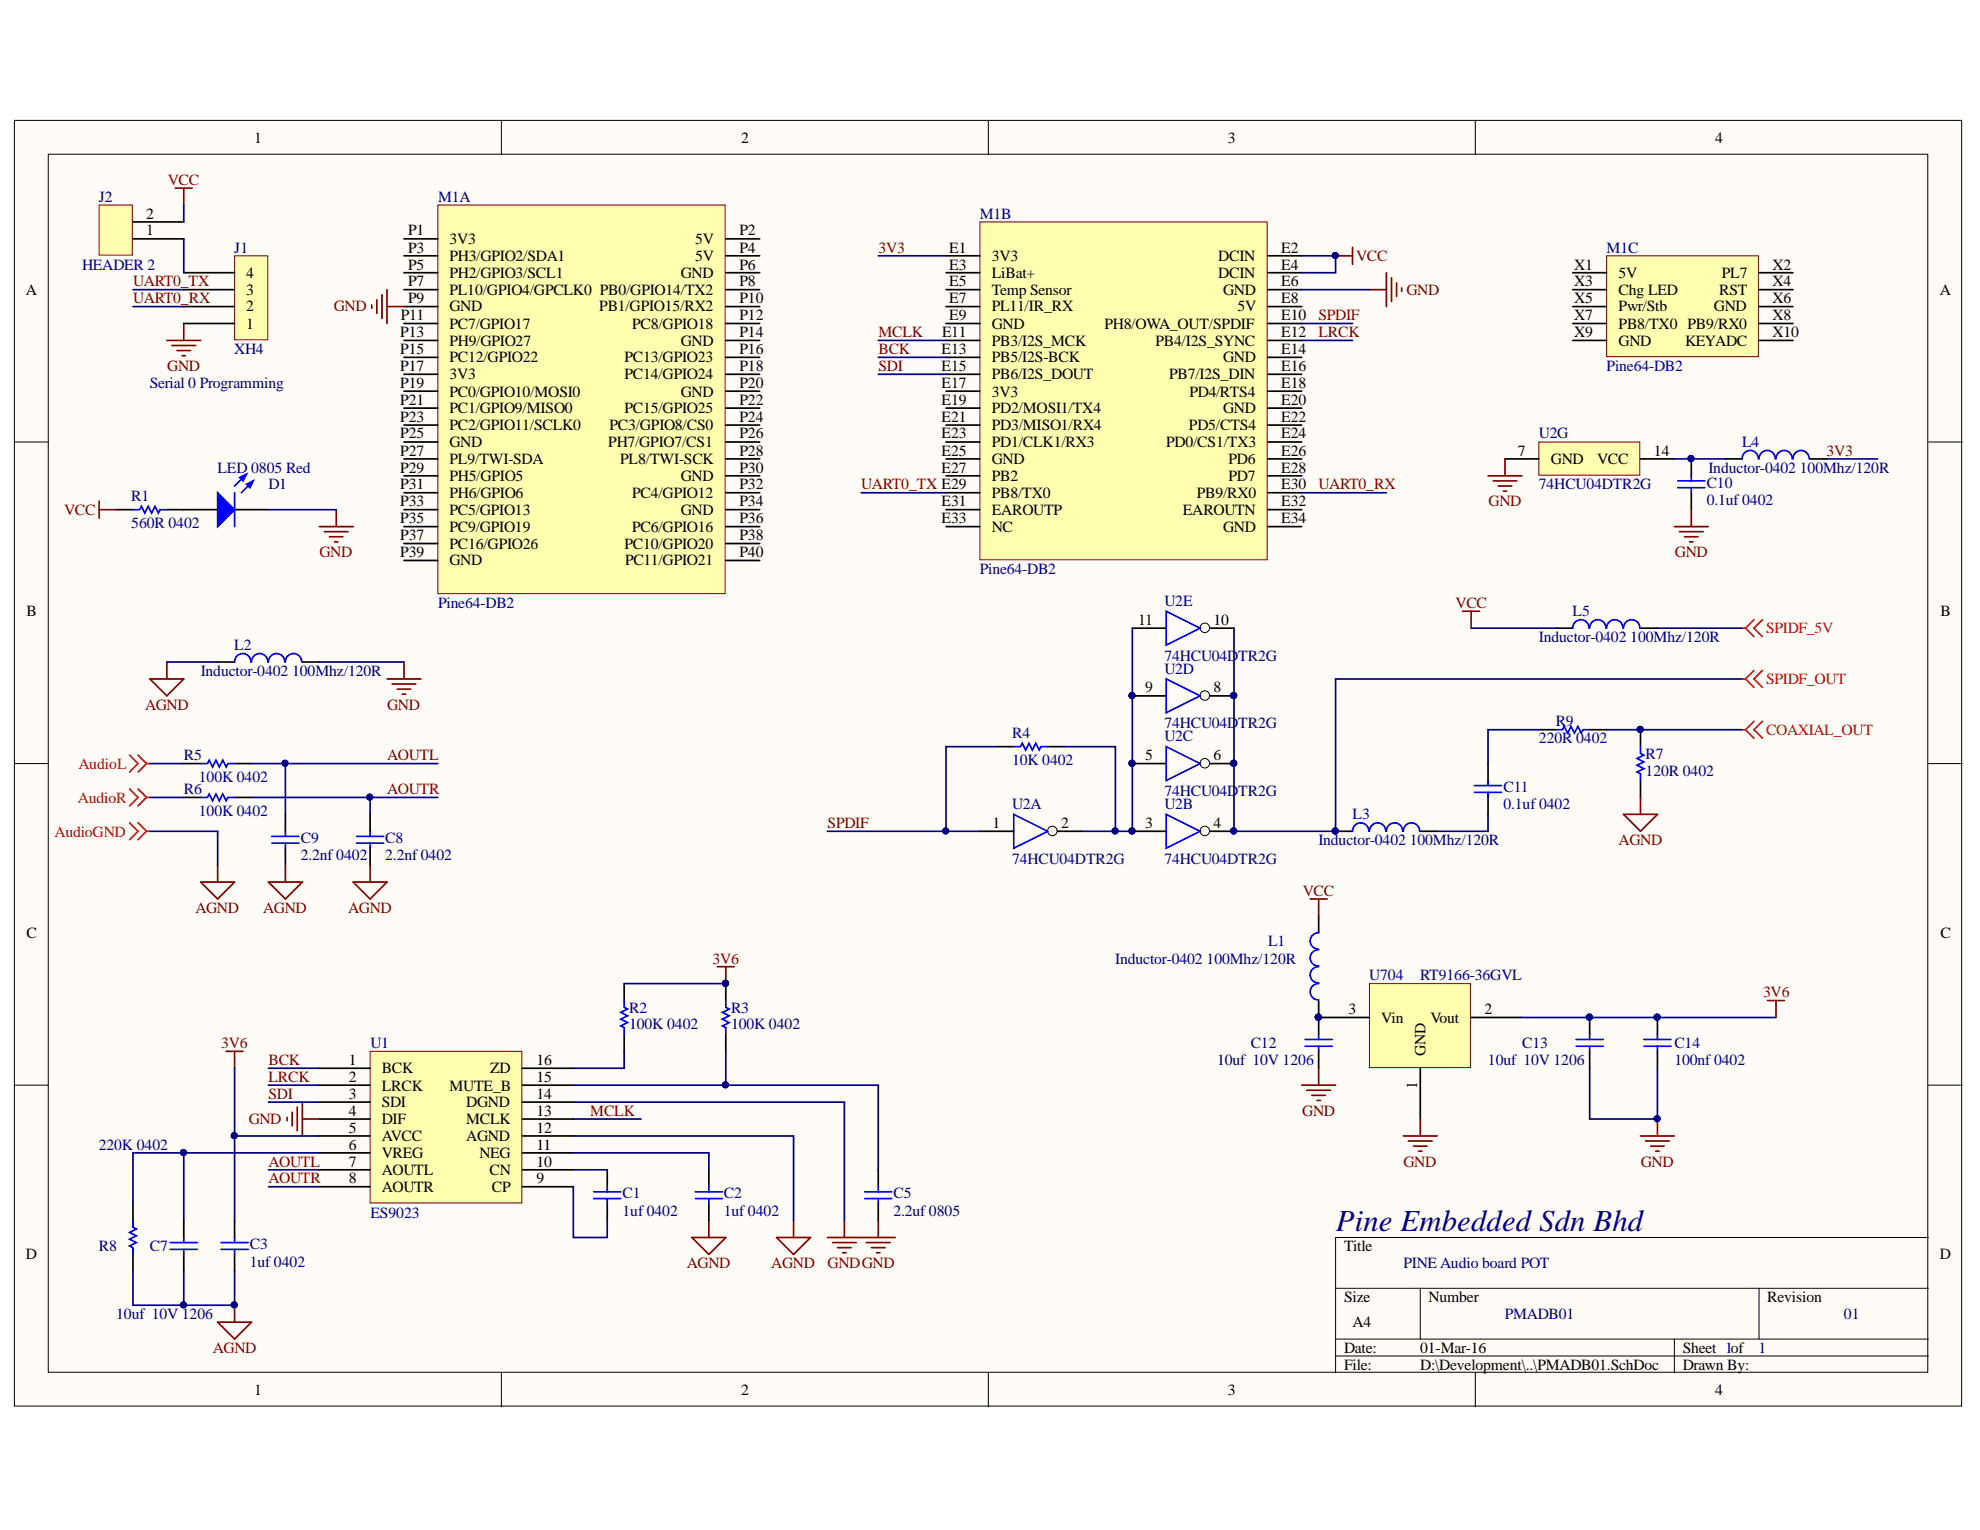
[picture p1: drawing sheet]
<svg xmlns="http://www.w3.org/2000/svg" width="279mm" height="216mm" viewBox="0 0 279 216" stroke-linecap="round" stroke-linejoin="round" font-family="sans-serif">
<defs><g id="words">
<text font-size="4.3" fill="#000080" x="188.5" y="173.7">Pine Embedded Sdn Bhd</text>
<g font-size="2.2">
<text x="35.9" y="20.1">1</text>
<text x="104.6" y="20.1">2</text>
<text x="173.3" y="20.1">3</text>
<text x="242" y="20.1">4</text>
<text x="20.6" y="33.2">1</text>
<text x="20.6" y="30.9">2</text>
<text x="57.6" y="33.2">P1</text>
<text x="57.6" y="35.7">P3</text>
<text x="63.4" y="34.4">3V3</text>
<text x="98.1" y="34.4">5V</text>
<text x="104.4" y="33.2">P2</text>
<text x="104.4" y="35.7">P4</text>
<text x="133.9" y="35.7">E1</text>
<text x="180.8" y="35.7">E2</text>
<text x="3.6" y="41.6">A</text>
<text x="34.8" y="41.6">3</text>
<text x="34.8" y="39.2">4</text>
<text x="57.6" y="38">P5</text>
<text x="57.6" y="40.4">P7</text>
<text x="63.4" y="36.9">PH3/GPIO2/SDA1</text>
<text x="63.4" y="39.2">PH2/GPIO3/SCL1</text>
<text x="63.4" y="41.6">PL10/GPIO4/GPCLK0 PB0/GPIO14/TX2</text>
<text x="96.1" y="39.2">GND</text>
<text x="98.1" y="36.9">5V</text>
<text x="104.4" y="38">P6</text>
<text x="104.4" y="40.4">P8</text>
<text x="133.9" y="38">E3</text>
<text x="133.9" y="40.4">E5</text>
<text x="140" y="36.9">3V3</text>
<text x="140" y="39.2">LiBat+</text>
<text x="140" y="41.6">Temp Sensor</text>
<text x="171.9" y="36.9">DCIN</text>
<text x="171.9" y="39.2">DCIN</text>
<text x="172.6" y="41.6">GND</text>
<text x="180.8" y="38">E4</text>
<text x="180.8" y="40.4">E6</text>
<text x="222.1" y="38">X1</text>
<text x="222.1" y="40.4">X3</text>
<text x="228.4" y="39.2">5V</text>
<text x="228.4" y="41.6">Chg LED</text>
<text x="242.6" y="41.6">RST</text>
<text x="242.9" y="39.2">PL7</text>
<text x="250.1" y="38">X2</text>
<text x="250.1" y="40.4">X4</text>
<text x="273.7" y="41.6">A</text>
<text x="34.8" y="46.4">1</text>
<text x="34.8" y="44">2</text>
<text x="56.5" y="47.6">P13</text>
<text x="56.6" y="45.2">P11</text>
<text x="57.6" y="42.8">P9</text>
<text x="63.4" y="44">GND</text>
<text x="63.4" y="46.4">PC7/GPIO17</text>
<text x="84.6" y="44">PB1/GPIO15/RX2</text>
<text x="89.2" y="46.4">PC8/GPIO18</text>
<text x="104.4" y="42.8">P10</text>
<text x="104.4" y="45.2">P12</text>
<text x="104.4" y="47.6">P14</text>
<text x="132.9" y="47.6">E11</text>
<text x="133.9" y="42.8">E7</text>
<text x="133.9" y="45.2">E9</text>
<text x="140" y="44">PL11/IR_RX</text>
<text x="140" y="46.4">GND</text>
<text x="155.8" y="46.4">PH8/OWA_OUT/SPDIF</text>
<text x="174.6" y="44">5V</text>
<text x="180.8" y="42.8">E8</text>
<text x="180.8" y="45.2">E10</text>
<text x="180.8" y="47.6">E12</text>
<text x="222.1" y="42.8">X5</text>
<text x="222.1" y="45.2">X7</text>
<text x="222.1" y="47.6">X9</text>
<text x="228.4" y="44">Pwr/Stb</text>
<text x="228.4" y="46.4">PB8/TX0 PB9/RX0</text>
<text x="241.9" y="44">GND</text>
<text x="250.1" y="42.8">X6</text>
<text x="250.1" y="45.2">X8</text>
<text x="250.1" y="47.6">X10</text>
<text x="56.5" y="50">P15</text>
<text x="56.5" y="52.3">P17</text>
<text x="63.4" y="48.8">PH9/GPIO27</text>
<text x="63.4" y="51.1">PC12/GPIO22</text>
<text x="63.4" y="53.5">3V3</text>
<text x="88.1" y="51.1">PC13/GPIO23</text>
<text x="88.1" y="53.5">PC14/GPIO24</text>
<text x="96.1" y="48.8">GND</text>
<text x="104.4" y="50">P16</text>
<text x="104.4" y="52.3">P18</text>
<text x="132.8" y="50">E13</text>
<text x="132.8" y="52.3">E15</text>
<text x="140" y="48.8">PB3/I2S_MCK</text>
<text x="140" y="51.1">PB5/I2S-BCK</text>
<text x="140" y="53.5">PB6/I2S_DOUT</text>
<text x="163" y="48.8">PB4/I2S_SYNC</text>
<text x="165" y="53.5">PB7/I2S_DIN</text>
<text x="172.6" y="51.1">GND</text>
<text x="180.8" y="50">E14</text>
<text x="180.8" y="52.3">E16</text>
<text x="228.4" y="48.8">GND</text>
<text x="237.8" y="48.8">KEYADC</text>
<text x="56.5" y="54.8">P19</text>
<text x="56.5" y="57.1">P21</text>
<text x="56.5" y="59.5">P23</text>
<text x="63.4" y="56">PC0/GPIO10/MOSI0</text>
<text x="63.4" y="58.3">PC1/GPIO9/MISO0</text>
<text x="88.1" y="58.3">PC15/GPIO25</text>
<text x="96.1" y="56">GND</text>
<text x="104.4" y="54.8">P20</text>
<text x="104.4" y="57.1">P22</text>
<text x="104.4" y="59.5">P24</text>
<text x="132.8" y="54.8">E17</text>
<text x="132.8" y="57.1">E19</text>
<text x="132.8" y="59.5">E21</text>
<text x="140" y="56">3V3</text>
<text x="140" y="58.3">PD2/MOSI1/TX4</text>
<text x="167.9" y="56">PD4/RTS4</text>
<text x="172.6" y="58.3">GND</text>
<text x="180.8" y="54.8">E18</text>
<text x="180.8" y="57.1">E20</text>
<text x="180.8" y="59.5">E22</text>
<text x="56.5" y="61.9">P25</text>
<text x="56.5" y="64.3">P27</text>
<text x="63.4" y="60.7">PC2/GPIO11/SCLK0</text>
<text x="63.4" y="63.1">GND</text>
<text x="63.4" y="65.5">PL9/TWI-SDA</text>
<text x="85.8" y="63.1">PH7/GPIO7/CS1</text>
<text x="86" y="60.7">PC3/GPIO8/CS0</text>
<text x="87.5" y="65.5">PL8/TWI-SCK</text>
<text x="104.4" y="61.9">P26</text>
<text x="104.4" y="64.3">P28</text>
<text x="132.8" y="61.9">E23</text>
<text x="132.8" y="64.3">E25</text>
<text x="140" y="60.7">PD3/MISO1/RX4</text>
<text x="140" y="63.1">PD1/CLK1/RX3</text>
<text x="140" y="65.5">GND</text>
<text x="164.6" y="63.1">PD0/CS1/TX3</text>
<text x="167.8" y="60.7">PD5/CTS4</text>
<text x="173.4" y="65.5">PD6</text>
<text x="180.8" y="61.9">E24</text>
<text x="180.8" y="64.3">E26</text>
<text x="214.2" y="64.3">7</text>
<text x="218.8" y="65.5">GND</text>
<text x="225.4" y="65.5">VCC</text>
<text x="233.4" y="64.3">14</text>
<text x="56.5" y="66.7">P29</text>
<text x="56.5" y="69">P31</text>
<text x="56.5" y="71.4">P33</text>
<text x="63.4" y="67.9">PH5/GPIO5</text>
<text x="63.4" y="70.2">PH6/GPIO6</text>
<text x="89.2" y="70.2">PC4/GPIO12</text>
<text x="96.1" y="67.9">GND</text>
<text x="104.4" y="66.7">P30</text>
<text x="104.4" y="69">P32</text>
<text x="104.4" y="71.4">P34</text>
<text x="132.8" y="66.7">E27</text>
<text x="132.8" y="71.4">E31</text>
<text x="140" y="67.9">PB2</text>
<text x="140" y="70.2">PB8/TX0</text>
<text x="168.9" y="70.2">PB9/RX0</text>
<text x="173.4" y="67.9">PD7</text>
<text x="180.8" y="66.7">E28</text>
<text x="180.8" y="69">E30</text>
<text x="180.8" y="71.4">E32</text>
<text x="56.5" y="73.9">P35</text>
<text x="56.5" y="76.2">P37</text>
<text x="63.4" y="72.7">PC5/GPIO13</text>
<text x="63.4" y="75">PC9/GPIO19</text>
<text x="63.4" y="77.4">PC16/GPIO26</text>
<text x="88.1" y="77.4">PC10/GPIO20</text>
<text x="89.2" y="75">PC6/GPIO16</text>
<text x="96.1" y="72.7">GND</text>
<text x="104.4" y="73.9">P36</text>
<text x="104.4" y="76.2">P38</text>
<text x="132.8" y="73.9">E33</text>
<text x="140" y="72.7">EAROUTP</text>
<text x="140" y="75">NC</text>
<text x="166.9" y="72.7">EAROUTN</text>
<text x="172.6" y="75">GND</text>
<text x="180.8" y="73.9">E34</text>
<text x="56.5" y="78.6">P39</text>
<text x="63.4" y="79.8">GND</text>
<text x="88.2" y="79.8">PC11/GPIO21</text>
<text x="104.4" y="78.6">P40</text>
<text x="3.7" y="87">B</text>
<text x="160.6" y="88.1">11</text>
<text x="171.2" y="88.1">10</text>
<text x="273.8" y="87">B</text>
<text x="161.6" y="97.7">9</text>
<text x="171.2" y="97.7">8</text>
<text x="161.6" y="107.2">5</text>
<text x="171.2" y="107.2">6</text>
<text x="140" y="116.8">1</text>
<text x="149.8" y="116.8">2</text>
<text x="161.6" y="116.8">3</text>
<text x="171.2" y="116.8">4</text>
<text x="3.7" y="132.3">C</text>
<text x="273.8" y="132.3">C</text>
<text x="190.3" y="143.1">3</text>
<text x="209.5" y="143.1">2</text>
<text x="194.9" y="144.3">Vin</text>
<text x="201.2" y="149.1" transform="rotate(-90 201.2 149.1)">GND</text>
<text x="201.9" y="144.3">Vout</text>
<text x="49.2" y="150.3">1</text>
<text x="49.2" y="152.6">2</text>
<text x="49.2" y="155.1">3</text>
<text x="53.9" y="151.4">BCK</text>
<text x="53.9" y="153.9">LRCK</text>
<text x="63.4" y="153.9">MUTE_B</text>
<text x="69.2" y="151.4">ZD</text>
<text x="75.7" y="155.1">14</text>
<text x="75.7" y="152.6">15</text>
<text x="75.7" y="150.3">16</text>
<text x="200" y="153.7" transform="rotate(-90 200 153.7)">1</text>
<text x="49.2" y="157.4">4</text>
<text x="49.2" y="159.8">5</text>
<text x="53.9" y="156.3">SDI</text>
<text x="53.9" y="158.6">DIF</text>
<text x="53.9" y="161">AVCC</text>
<text x="65.8" y="161">AGND</text>
<text x="65.8" y="158.6">MCLK</text>
<text x="65.8" y="156.3">DGND</text>
<text x="75.7" y="159.8">12</text>
<text x="75.7" y="157.4">13</text>
<text x="49.2" y="162.3">6</text>
<text x="49.2" y="164.6">7</text>
<text x="49.2" y="167">8</text>
<text x="53.9" y="163.4">VREG</text>
<text x="53.9" y="165.8">AOUTL</text>
<text x="67.7" y="163.4">NEG</text>
<text x="69.1" y="165.8">CN</text>
<text x="75.7" y="167">9</text>
<text x="75.7" y="164.6">10</text>
<text x="75.7" y="162.3">11</text>
<text x="53.9" y="168.2">AOUTR</text>
<text x="69.4" y="168.2">CP</text>
<text x="3.6" y="177.7">D</text>
<text x="189.7" y="176.5">Title</text>
<text x="273.7" y="177.7">D</text>
<text x="189.7" y="183.7">Size</text>
<text x="201.6" y="183.7">Number</text>
<text x="249.4" y="183.7">Revision</text>
<text x="189.7" y="190.9">Date:</text>
<text x="190.9" y="187.3">A4</text>
<text x="200.4" y="190.9">01-Mar-16</text>
<text x="237.5" y="190.9">Sheet 1of</text>
<text x="35.9" y="196.8">1</text>
<text x="104.6" y="196.8">2</text>
<text x="173.3" y="196.8">3</text>
<text x="189.7" y="193.3">File:</text>
<text x="200.4" y="193.3">D:\Development\..\PMADB01.SchDoc</text>
<text x="237.5" y="193.3">Drawn By:</text>
<text x="242" y="196.8">4</text>
</g>
<g font-size="2.2" fill="#000080">
<text x="14" y="28.5">J2</text>
<text x="61.8" y="28.5">M1A</text>
<text x="33.1" y="35.7">J1</text>
<text x="138.3" y="30.9">M1B</text>
<text x="226.7" y="35.7">M1C</text>
<text x="11.6" y="38">HEADER 2</text>
<text x="33.1" y="50">XH4</text>
<text x="226.7" y="52.3">Pine64-DB2</text>
<text x="21.1" y="54.8">Serial 0 Programming</text>
<text x="217.2" y="61.9">U2G</text>
<text x="245.8" y="63.1">L4</text>
<text x="18.5" y="70.7">R1</text>
<text x="30.7" y="66.7">LED 0805 Red</text>
<text x="37.9" y="69">D1</text>
<text x="217.2" y="69">74HCU04DTR2G</text>
<text x="240.8" y="68.8">C10</text>
<text x="240.8" y="71.2">0.1uf 0402</text>
<text x="241.1" y="66.7">Inductor-0402 100Mhz/120R</text>
<text x="18.5" y="74.5">560R 0402</text>
<text x="138.3" y="81">Pine64-DB2</text>
<text x="61.8" y="85.8">Pine64-DB2</text>
<text x="164.3" y="85.5">U2E</text>
<text x="221.9" y="87">L5</text>
<text x="28.3" y="95.3">Inductor-0402 100Mhz/120R</text>
<text x="33.1" y="91.8">L2</text>
<text x="164.3" y="95.1">U2D</text>
<text x="164.3" y="93.2">74HCU04D</text>
<text x="174.7" y="93.2">TR2G</text>
<text x="217.2" y="90.6">Inductor-0402 100Mhz/120R</text>
<text x="26" y="107.2">R5</text>
<text x="142.8" y="104.2">R4</text>
<text x="164.3" y="104.6">U2C</text>
<text x="164.3" y="102.8">74HCU04D</text>
<text x="174.7" y="102.8">TR2G</text>
<text x="217.2" y="104.9">220R 0402</text>
<text x="219.5" y="102.5">R9</text>
<text x="232.2" y="107.1">R7</text>
<text x="26" y="112.1">R6</text>
<text x="28.1" y="110.4">100K 0402</text>
<text x="142.8" y="108">10K 0402</text>
<text x="164.3" y="112.3">74HCU04D</text>
<text x="174.7" y="112.3">TR2G</text>
<text x="212.2" y="111.8">C11</text>
<text x="232.2" y="109.4">120R 0402</text>
<text x="28.1" y="115.2">100K 0402</text>
<text x="42.5" y="119">C9</text>
<text x="54.4" y="119">C8</text>
<text x="142.8" y="114.2">U2A</text>
<text x="164.3" y="114.2">U2B</text>
<text x="186" y="119.2">Inductor-0402 100Mhz/120R</text>
<text x="190.9" y="115.6">L3</text>
<text x="212.2" y="114.2">0.1uf 0402</text>
<text x="42.5" y="121.4">2.2nf 0402</text>
<text x="54.4" y="121.4">2.2nf 0402</text>
<text x="142.8" y="121.9">74HCU04DTR2G</text>
<text x="164.3" y="121.9">74HCU04DTR2G</text>
<text x="157.4" y="136">Inductor-0402 100Mhz/120R</text>
<text x="178.9" y="133.5">L1</text>
<text x="88.8" y="142.9">R2</text>
<text x="103.2" y="142.9">R3</text>
<text x="193.2" y="138.3">U704</text>
<text x="200.4" y="138.3">RT9166-36GVL</text>
<text x="52.3" y="147.9">U1</text>
<text x="88.8" y="145.3">100K 0402</text>
<text x="103.2" y="145.3">100K 0402</text>
<text x="176.5" y="147.9">C12</text>
<text x="214.8" y="147.9">C13</text>
<text x="236.3" y="147.9">C14</text>
<text x="171.7" y="150.3">10uf 10V 1206</text>
<text x="210" y="150.3">10uf 10V 1206</text>
<text x="236.3" y="150.3">100nf 0402</text>
<text x="14" y="162.3">220K 0402</text>
<text x="52.3" y="171.8">ES9023</text>
<text x="87.9" y="169.1">C1</text>
<text x="87.9" y="171.6">1uf 0402</text>
<text x="102.2" y="169.1">C2</text>
<text x="102.2" y="171.6">1uf 0402</text>
<text x="126.1" y="169.1">C5</text>
<text x="126.1" y="171.6">2.2uf 0805</text>
<text x="14" y="176.5">R8</text>
<text x="21.1" y="176.5">C7</text>
<text x="35.3" y="176.3">C3</text>
<text x="35.3" y="178.7">1uf 0402</text>
<text x="198" y="178.9">PINE Audio board POT</text>
<text x="16.4" y="186.1">10uf 10V 1206</text>
<text x="212.3" y="186.1">PMADB01</text>
<text x="248.1" y="190.9">1</text>
<text x="260.2" y="186.1">01</text>
</g>
<g font-size="2.2" fill="#800000">
<text x="23.7" y="26">VCC</text>
<text x="124" y="35.7">3V3</text>
<text x="18.8" y="40.4">UART0_TX</text>
<text x="191.4" y="36.9">VCC</text>
<text x="198.5" y="41.6">GND</text>
<text x="18.8" y="42.8">UART0_RX</text>
<text x="47.1" y="44">GND</text>
<text x="124" y="47.6">MCLK</text>
<text x="186" y="47.6">LRCK</text>
<text x="186" y="45.2">SPDIF</text>
<text x="23.6" y="52.3">GND</text>
<text x="124" y="50">BCK</text>
<text x="124" y="52.3">SDI</text>
<text x="257.7" y="64.3">3V3</text>
<text x="121.5" y="69">UART0_TX E29</text>
<text x="186" y="69">UART0_RX</text>
<text x="210.1" y="71.4">GND</text>
<text x="9" y="72.7">VCC</text>
<text x="45.1" y="78.6">GND</text>
<text x="236.4" y="78.6">GND</text>
<text x="205.4" y="85.8">VCC</text>
<text x="20.5" y="100.1">AGND</text>
<text x="54.6" y="100.1">GND</text>
<text x="54.6" y="107.2">AOUTL</text>
<text x="54.6" y="112.1">AOUTR</text>
<text x="116.8" y="116.8">SPDIF</text>
<text x="228.4" y="119.2">AGND</text>
<text x="27.6" y="128.8">AGND</text>
<text x="37.1" y="128.8">AGND</text>
<text x="49.1" y="128.8">AGND</text>
<text x="183.8" y="126.4">VCC</text>
<text x="100.5" y="136">3V6</text>
<text x="248.8" y="140.7">3V6</text>
<text x="31.2" y="147.9">3V6</text>
<text x="37.9" y="150.3">BCK</text>
<text x="37.9" y="152.6">LRCK</text>
<text x="37.9" y="155.1">SDI</text>
<text x="35.1" y="158.6">GND</text>
<text x="83.3" y="157.4">MCLK</text>
<text x="183.8" y="157.4">GND</text>
<text x="37.9" y="164.6">AOUTL</text>
<text x="37.9" y="167">AOUTR</text>
<text x="198" y="164.6">GND</text>
<text x="231.5" y="164.6">GND</text>
<text x="96.9" y="178.9">AGND</text>
<text x="108.8" y="178.9">AGND</text>
<text x="116.8" y="178.9">GNDGND</text>
<text x="30" y="190.9">AGND</text>
</g>
<g font-size="2.2" fill="#f00">
<text x="249.2" y="89.3">SPIDF_5V</text>
<text x="249.2" y="96.5">SPIDF_OUT</text>
<text x="249.2" y="103.7">COAXIAL_OUT</text>
<text x="11" y="113.2">AudioR</text>
<text x="11.1" y="108.5">AudioL</text>
<text x="7.7" y="118.1">AudioGND</text>
</g>
</g></defs>
<g fill="#fffcf8" stroke="#000" stroke-width=".14">
<path d="M2 17h274.8v181.4h-274.8z"/>
<path d="M6.8 21.8h265.2v171.8h-265.2z"/>
</g>
<g fill="none" stroke="#000" stroke-width=".14">
<path d="M70.7 17v4.8M139.5 17v4.8M208.2 17v4.8M2 62.4h4.8M272.1 62.4h4.8M2 107.7h4.8M272.1 107.7h4.8M2 153.1h4.8M272.1 153.1h4.8M272.1 174.6h-83.6v19.1M70.7 193.7v4.8M139.5 193.7v4.8"/>
<path d="M188.5 181.8h83.6M188.5 189h83.6M188.5 191.3h83.6M200.4 181.8v7.2M208.2 193.7v4.8M236.3 189v4.7M248.2 181.8v7.2"/>
</g>
<path d="M25.9 71.9h4.8M33.1 71.9h4.8" fill="none" stroke="#000" stroke-width=".24"/>
<path d="M30.7 69.5l2.4 2.4-2.4 2.4z" fill="#00f"/>
<path d="M30.7 69.5l2.4 2.4-2.4 2.4zM34.8 66.9l-1.7 1.7M35.7 67.9l-1.6 1.6" fill="none" stroke="#00f" stroke-width=".24"/>
<path d="M34.8 68.3l.9-.4-.4 .9z" fill="#00f"/>
<path d="M34.8 68.3l.9-.4-.4 .9z" fill="none" stroke="#00f" stroke-width=".24"/>
<path d="M33.8 67.4l1-.5-.5 1z" fill="#00f"/>
<path d="M18.8 71.9h.9l.3-.5 .4 1 .5-1 .5 1 .5-1 .4 1 .3-.5h.9M33.1 69.5v4.8M33.8 67.4l1-.5-.5 1z" fill="none" stroke="#00f" stroke-width=".24"/>
<path d="M16.4 71.9h2.4M23.5 71.9h2.4" fill="none" stroke="#000" stroke-width=".24"/>
<path d="M23.5 48h4.8M24.3 48.8h3.3M25 49.5h1.9M25.7 50.2h.5M25.9 45.6v2.4" fill="none" stroke="#800000" stroke-width=".24"/>
<path d="M33.1 36.1h4.7v11.8h-4.7z" fill="#ffffb0" stroke="#800000" stroke-width=".14"/>
<path d="M25.9 38.5h7.2M25.9 45.6h7.2M25.9 43.3h7.2M25.9 40.9h7.2" fill="none" stroke="#000" stroke-width=".24"/>
<path d="M24.7 26.5h2.4M25.9 26.5v2.4" fill="none" stroke="#800000" stroke-width=".24"/>
<path d="M61.8 28.9h40.5v54.9h-40.5z" fill="#ffffb0" stroke="#800000" stroke-width=".14"/>
<g fill="none" stroke="#000" stroke-width=".24">
<path d="M57 33.7h4.8M57 36.1h4.8M57 38.5h4.8M102.4 33.7h4.8M102.4 36.1h4.8M102.4 38.5h4.8M57 40.9h4.8M57 43.3h4.8M57 45.6h4.8M57 48h4.8M57 50.4h4.8M57 52.8h4.8"/>
<path d="M57 55.2h4.8M57 57.6h4.8M57 60h4.8M102.4 40.9h4.8M102.4 43.3h4.8M102.4 45.6h4.8M102.4 48h4.8M102.4 50.4h4.8M102.4 52.8h4.8M102.4 55.2h4.8M102.4 57.6h4.8M102.4 60h4.8"/>
<path d="M57 62.4h4.8M57 64.8h4.8M57 67.1h4.8M57 69.5h4.8M57 71.9h4.8M57 74.3h4.8M57 76.7h4.8M57 79.1h4.8M102.4 62.4h4.8M102.4 64.8h4.8M102.4 67.1h4.8M102.4 69.5h4.8"/>
<path d="M102.4 71.9h4.8M102.4 74.3h4.8M102.4 76.7h4.8M102.4 79.1h4.8"/>
</g>
<path d="M138.3 31.3h40.5v47.7h-40.5z" fill="#ffffb0" stroke="#800000" stroke-width=".14"/>
<g fill="none" stroke="#000" stroke-width=".24">
<path d="M133.5 36.1h4.8M133.5 38.5h4.8M178.9 36.1h4.8M178.9 38.5h4.8M133.5 40.9h4.8M133.5 43.3h4.8M133.5 45.6h4.8M133.5 48h4.8M133.5 50.4h4.8M133.5 52.8h4.8M133.5 55.2h4.8M133.5 57.6h4.8"/>
<path d="M133.5 60h4.8M178.9 40.9h4.8M178.9 43.3h4.8M178.9 45.6h4.8M178.9 48h4.8M178.9 50.4h4.8M178.9 52.8h4.8M178.9 55.2h4.8M178.9 57.6h4.8M178.9 60h4.8M133.5 62.4h4.8M133.5 64.8h4.8"/>
<path d="M133.5 67.1h4.8M133.5 69.5h4.8M133.5 71.9h4.8M133.5 74.3h4.8M178.9 62.4h4.8M178.9 64.8h4.8M178.9 67.1h4.8M178.9 69.5h4.8M178.9 71.9h4.8M178.9 74.3h4.8"/>
</g>
<g fill="none" stroke="#800000" stroke-width=".24">
<path d="M188.5 36.1h2.4M190.9 34.9v2.4M195.6 38.5v4.8M196.4 39.2v3.3M197.1 39.9v1.9M193.2 40.9h2.4M197.8 40.6v.5M14 70.7v2.4M14 71.9h2.4M45.1 74.3h4.7M45.8 75h3.3M46.5 75.7h1.9"/>
<path d="M47.2 76.5h.5M47.4 71.9v2.4"/>
</g>
<circle cx="188.4" cy="36" r=".43" fill="#000080" stroke="#000080" stroke-width=".14"/>
<path d="M226.7 36.1h21.4v14.2h-21.4z" fill="#ffffb0" stroke="#800000" stroke-width=".14"/>
<path d="M221.9 38.5h4.8M248.2 38.5h4.8M221.9 40.9h4.8M221.9 43.3h4.8M221.9 45.6h4.8M221.9 48h4.8M248.2 40.9h4.8M248.2 43.3h4.8M248.2 45.6h4.8M248.2 48h4.8" fill="none" stroke="#000" stroke-width=".24"/>
<path d="M52.5 43v.5M53.2 42.3v1.9M53.9 41.6v3.3M54.6 40.9v4.7M54.6 43.3h2.4" fill="none" stroke="#800000" stroke-width=".24"/>
<path d="M14 28.9h4.7v7.1h-4.7z" fill="#ffffb0" stroke="#800000" stroke-width=".14"/>
<path d="M18.8 33.7h7.1M18.8 31.3h7.1" fill="none" stroke="#000" stroke-width=".24"/>
<path d="M52.2 148.4h21.4v21.4h-21.4z" fill="#ffffb0" stroke="#800000" stroke-width=".14"/>
<g fill="none" stroke="#000" stroke-width=".24">
<path d="M30.7 93.4h2.4M42.7 93.4h2.4M138.3 117.3h4.8M147.8 117.3h4.8M88.1 138.8v2.4M102.4 138.8v2.4M186.1 129.2v2.4M45.1 150.7h7.1M45.1 153.1h7.1M45.1 155.5h7.1M45.1 157.9h7.1M73.7 150.7h7.2"/>
<path d="M73.7 153.1h7.2M73.7 155.5h7.2M73.7 157.9h7.2M88.1 146v2.4M102.4 146v2.4M186.1 141.2v2.4M18.8 169.9v2.3M18.8 177v2.4M25.9 172.2v2.4M25.9 177v2.4M45.1 160.3h7.1M45.1 162.7h7.1"/>
<path d="M45.1 165.1h7.1M45.1 167.5h7.1M73.7 160.3h7.2M73.7 162.7h7.2M73.7 165.1h7.2M73.7 167.5h7.2M123.9 165.1v2.4M123.9 169.9v2.3"/>
</g>
<g fill="none" stroke="#00f" stroke-width=".24">
<path d="M35.4 93.4a1.15 1.15 0 0 0-1.2-1.2 1.15 1.15 0 0 0-1.1 1.2M37.8 93.4a1.15 1.15 0 0 0-1.2-1.2 1.15 1.15 0 0 0-1.1 1.2M40.2 93.4a1.15 1.15 0 0 0-1.2-1.2 1.15 1.15 0 0 0-1.1 1.2M42.6 93.4a1.15 1.15 0 0 0-1.2-1.2 1.15 1.15 0 0 0-1.1 1.2M186.1 138.8a1.15 1.15 0 0 0-1.2 1.1 1.15 1.15 0 0 0 1.2 1.2M186.1 136.4a1.15 1.15 0 0 0-1.2 1.2 1.15 1.15 0 0 0 1.2 1.1M186.1 134a1.15 1.15 0 0 0-1.2 1.2 1.15 1.15 0 0 0 1.2 1.1M186.1 131.6a1.15 1.15 0 0 0-1.2 1.2 1.15 1.15 0 0 0 1.2 1.1M88.1 141.2v.9l.5 .3-1 .5 1 .4-1 .5 1 .5-1 .5 .5 .2v1M102.4 141.2v.9l.5 .3-1 .5 1 .4-1 .5 1 .5-1 .5 .5 .2v1M18.8 172.2v1l.4 .2-.9 .5 .9 .5-.9 .5 .9 .4-.9 .5 .5 .3v.9M24 175.3h3.8"/>
<path d="M24 176.3h3.8M25.9 174.6v.7M25.9 176.3v.7M122 168.2h3.8M122 169.1h3.8M123.9 167.5v.7M123.9 169.1v.8"/>
</g>
<g fill="#000080" stroke="#000080" stroke-width=".14">
<circle cx="102.4" cy="138.8" r=".43"/>
<circle cx="33.1" cy="184.1" r=".43"/>
<circle cx="186" cy="143.5" r=".43"/>
</g>
<g fill="none" stroke="#800000" stroke-width=".24">
<path d="M21.2 95.8h4.7l-2.4 2.4zM23.5 93.4v2.4M54.6 95.8h4.8M55.3 96.5h3.4M56 97.2h2M56.8 98h.4M57 93.4v2.4M101.2 136.4h2.4M102.4 136.4v2.4M31.9 148.4h2.4M33.1 148.4v2.3M40.5 157.7v.4"/>
<path d="M41.2 157v1.9M41.9 156.2v3.4M42.7 155.5v4.8M42.7 157.9h2.4M97.6 174.6h4.8l-2.4 2.4zM100 172.2v2.4M109.6 174.6h4.8l-2.4 2.4zM112 172.2v2.4M116.8 174.6h9.5M117.5 175.3h3.3M118.2 176.1h1.9M118.9 176.8h.5"/>
<path d="M119.2 172.2v2.4M122.3 175.3h3.3M123 176.1h1.9M123.7 176.8h.5M123.9 172.2v2.4M30.7 186.6h4.8l-2.4 2.4zM33.1 184.2v2.4"/>
</g>
<circle cx="148.5" cy="117.3" r=".67" fill="#fffcf8" stroke="#000" stroke-width=".14"/>
<path d="M143.1 114.9l4.7 2.4-4.7 2.4z" fill="none" stroke="#00f" stroke-width=".24"/>
<path d="M159.8 117.3h4.8M169.3 117.3h4.8" fill="none" stroke="#000" stroke-width=".24"/>
<circle cx="159.7" cy="117.3" r=".43" fill="#000080" stroke="#000080" stroke-width=".14"/>
<circle cx="170" cy="117.3" r=".67" fill="#fffcf8" stroke="#000" stroke-width=".14"/>
<g fill="#000080" stroke="#000080" stroke-width=".14">
<circle cx="174.1" cy="117.3" r=".43"/>
<circle cx="159.7" cy="117.3" r=".43"/>
<circle cx="159.7" cy="107.7" r=".43"/>
</g>
<path d="M164.6 114.9l4.7 2.4-4.7 2.4z" fill="none" stroke="#00f" stroke-width=".24"/>
<path d="M159.8 107.7h4.8M169.3 107.7h4.8" fill="none" stroke="#000" stroke-width=".24"/>
<circle cx="170" cy="107.7" r=".67" fill="#fffcf8" stroke="#000" stroke-width=".14"/>
<g fill="#000080" stroke="#000080" stroke-width=".14">
<circle cx="174.1" cy="107.7" r=".43"/>
<circle cx="159.7" cy="107.7" r=".43"/>
<circle cx="159.7" cy="98.1" r=".43"/>
</g>
<path d="M164.6 105.4l4.7 2.3-4.7 2.4z" fill="none" stroke="#00f" stroke-width=".24"/>
<path d="M159.8 98.2h4.8M169.3 98.2h4.8" fill="none" stroke="#000" stroke-width=".24"/>
<circle cx="170" cy="98.1" r=".67" fill="#fffcf8" stroke="#000" stroke-width=".14"/>
<g fill="#000080" stroke="#000080" stroke-width=".14">
<circle cx="174.1" cy="98.1" r=".43"/>
<circle cx="159.7" cy="98.1" r=".43"/>
</g>
<path d="M164.6 95.8l4.7 2.4-4.7 2.4z" fill="none" stroke="#00f" stroke-width=".24"/>
<path d="M159.8 88.6h4.8M169.3 88.6h4.8" fill="none" stroke="#000" stroke-width=".24"/>
<circle cx="170" cy="88.6" r=".67" fill="#fffcf8" stroke="#000" stroke-width=".14"/>
<g fill="none" stroke="#00f" stroke-width=".24">
<path d="M164.6 86.3l4.7 2.3-4.7 2.4zM28.3 107.7h1l.2-.4 .5 .9 .5-.9 .5 .9 .4-.9 .5 .9 .2-.5h1M28.3 112.5h1l.2-.5 .5 1 .5-1 .5 1 .4-1 .5 1 .2-.5h1M38.4 118h3.8M38.4 119h3.8M40.3 117.3v.7M40.3 119v.7M50.3 118h3.8M50.3 119h3.8M52.2 117.3v.7M52.2 119v.7M143.1 105.4h.9l.2-.5 .5 .9 .5-.9 .5 .9 .5-.9 .4 .9 .3-.4h.9"/>
<path d="M193.2 117.3a1.15 1.15 0 0 0-1.2-1.2 1.15 1.15 0 0 0-1.1 1.2M195.5 117.3a1.15 1.15 0 0 0-1.1-1.2 1.15 1.15 0 0 0-1.2 1.2M197.9 117.3a1.15 1.15 0 0 0-1.1-1.2 1.15 1.15 0 0 0-1.2 1.2M200.3 117.3a1.15 1.15 0 0 0-1.1-1.2 1.15 1.15 0 0 0-1.2 1.2M31.2 175.3h3.8M31.2 176.3h3.8M33.1 174.6v.7M33.1 176.3v.7M83.8 168.2h3.8M83.8 169.1h3.8M85.7 167.5v.7M85.7 169.1v.8"/>
<path d="M98.1 168.2h3.8M98.1 169.1h3.8M100 167.5v.7M100 169.1v.8"/>
</g>
<g fill="none" stroke="#000" stroke-width=".24">
<path d="M25.9 107.7h2.4M25.9 112.5h2.4M33.1 107.7h2.4M33.1 112.5h2.4M40.3 114.9v2.4M40.3 119.7v2.4M52.2 114.9v2.4M52.2 119.7v2.4M140.7 105.4h2.4M147.8 105.4h2.4M188.5 117.3h2.4M200.4 117.3h2.4"/>
<path d="M33.1 172.2v2.4M33.1 177v2.4M85.7 165.1v2.4M85.7 169.9v2.3M100 165.1v2.4M100 169.9v2.3"/>
</g>
<path d="M18.3 106.6l1.2 1.1-1.2 1.2M18.3 111.3l1.2 1.2-1.2 1.2M18.3 116.1l1.2 1.2-1.2 1.2M19.5 106.6l1.2 1.1M19.5 111.3l1.2 1.2M19.5 116.1l1.2 1.2M20.7 107.7l-1.2 1.2M20.7 107.7h.5M20.7 112.5l-1.2 1.2M20.7 112.5h.5M20.7 117.3l-1.2 1.2M20.7 117.3h.5" fill="none" stroke="#f00" stroke-width=".24"/>
<path d="M28.3 124.5h4.8l-2.4 2.4zM30.7 122.1v2.4M37.9 124.5h4.8l-2.4 2.4zM40.3 122.1v2.4M49.8 124.5h4.8l-2.4 2.4zM52.2 122.1v2.4" fill="none" stroke="#800000" stroke-width=".24"/>
<circle cx="188.4" cy="117.3" r=".43" fill="#000080" stroke="#000080" stroke-width=".14"/>
<path d="M217.1 62.4h14.3v4.7h-14.3z" fill="#ffffb0" stroke="#800000" stroke-width=".14"/>
<g fill="none" stroke="#000" stroke-width=".24">
<path d="M212.4 64.8h4.7M231.5 64.8h4.8M238.7 64.8v2.3M238.7 69.5v2.4M243.4 64.8h2.4M255.4 64.8h2.4M219.5 88.6h2.4M231.5 88.6h2.4M210 107.7v2.4M210 112.5v2.4M217.1 103h2.4M224.3 103h2.4"/>
<path d="M231.5 103v2.4M231.5 110.1v2.4"/>
</g>
<g fill="none" stroke="#800000" stroke-width=".24">
<path d="M210 67.1h4.8M210.7 67.9h3.3M211.4 68.6h1.9M212.1 69.3h.5M212.4 64.8v2.3M236.3 74.3h4.8M237 75h3.3M237.7 75.7h1.9M238.4 76.5h.5M238.7 71.9v2.4M206.4 86.3h2.4M207.6 86.3v2.3"/>
<path d="M229.1 114.9h4.8l-2.4 2.4zM231.5 112.5v2.4"/>
</g>
<g fill="none" stroke="#00f" stroke-width=".24">
<path d="M236.7 67.9h3.9M236.7 68.8h3.9M238.7 67.1v.8M238.7 68.8v.7M248.1 64.8a1.15 1.15 0 0 0-1.1-1.2 1.15 1.15 0 0 0-1.2 1.2M250.5 64.8a1.15 1.15 0 0 0-1.1-1.2 1.15 1.15 0 0 0-1.2 1.2M252.9 64.8a1.15 1.15 0 0 0-1.1-1.2 1.15 1.15 0 0 0-1.2 1.2M255.3 64.8a1.15 1.15 0 0 0-1.2-1.2 1.15 1.15 0 0 0-1.1 1.2M224.2 88.6a1.15 1.15 0 0 0-1.1-1.2 1.15 1.15 0 0 0-1.2 1.2M226.6 88.6a1.15 1.15 0 0 0-1.1-1.2 1.15 1.15 0 0 0-1.2 1.2M229 88.6a1.15 1.15 0 0 0-1.1-1.2 1.15 1.15 0 0 0-1.2 1.2M231.4 88.6a1.15 1.15 0 0 0-1.2-1.2 1.15 1.15 0 0 0-1.1 1.2"/>
<path d="M208.1 111.8h3.8M208.1 110.9h3.8M210 110.1v.8M210 111.8v.7M219.5 103h1l.2-.5 .5 1 .5-1 .5 1 .4-1 .5 1 .3-.5h.9M231.5 105.4v.9l.5 .3-1 .4 1 .5-1 .5 1 .5-1 .4 .5 .3v.9"/>
</g>
<g fill="#000080" stroke="#000080" stroke-width=".14">
<circle cx="238.6" cy="64.7" r=".43"/>
<circle cx="231.4" cy="102.9" r=".43"/>
</g>
<path d="M245.8 95.8h.5M245.8 88.6h.5M246.3 95.8l1.2 1.2M246.3 88.6l1.2 1.2M247.5 94.6l-1.2 1.2M247.5 87.4l-1.2 1.2M248.7 94.6l-1.2 1.2 1.2 1.2M248.7 87.4l-1.2 1.2 1.2 1.2M245.8 103h.5M246.3 103l1.2 1.2M247.5 101.8l-1.2 1.2M248.7 101.8l-1.2 1.2 1.2 1.2" fill="none" stroke="#f00" stroke-width=".24"/>
<path d="M193.2 138.8h14.3v11.8h-14.3z" fill="#ffffb0" stroke="#800000" stroke-width=".14"/>
<path d="M186.1 148.4v2.3M193.2 143.6h-7.1v2.4M200.4 150.7v7.2M207.6 143.6h7.2M224.3 143.6v2.4M224.3 148.4v2.3M233.9 143.6v2.4M233.9 148.4v2.3" fill="none" stroke="#000" stroke-width=".24"/>
<g fill="#000080" stroke="#000080" stroke-width=".14">
<circle cx="186" cy="143.5" r=".43"/>
<circle cx="224.3" cy="143.5" r=".43"/>
<circle cx="233.8" cy="143.5" r=".43"/>
<circle cx="233.8" cy="157.9" r=".43"/>
<circle cx="188.4" cy="36" r=".43"/>
<circle cx="102.4" cy="153.1" r=".43"/>
<circle cx="102.4" cy="138.8" r=".43"/>
<circle cx="25.9" cy="162.6" r=".43"/>
<circle cx="25.9" cy="184.1" r=".43"/>
<circle cx="33.1" cy="184.1" r=".43"/>
<circle cx="33.1" cy="160.2" r=".43"/>
<circle cx="157.3" cy="117.3" r=".43"/>
<circle cx="133.4" cy="117.3" r=".43"/>
<circle cx="52.2" cy="112.5" r=".43"/>
<circle cx="40.2" cy="107.7" r=".43"/>
<circle cx="238.6" cy="64.7" r=".43"/>
<circle cx="174.1" cy="98.1" r=".43"/>
<circle cx="174.1" cy="107.7" r=".43"/>
<circle cx="174.1" cy="117.3" r=".43"/>
<circle cx="188.4" cy="117.3" r=".43"/>
<circle cx="231.4" cy="102.9" r=".43"/>
<circle cx="159.7" cy="98.1" r=".43"/>
<circle cx="159.7" cy="107.7" r=".43"/>
<circle cx="159.7" cy="117.3" r=".43"/>
</g>
<g fill="none" stroke="#800000" stroke-width=".24">
<path d="M184.9 126.9h2.4M186.1 126.9v2.3M183.7 153.1h4.8M184.4 153.8h3.3M185.1 154.6h1.9M185.8 155.3h.5M186.1 150.7v2.4M200.4 157.9v2.4M233.9 157.9v2.4M249.4 141.2h2.4M250.6 141.2v2.4M198 160.3h4.8"/>
<path d="M198.7 161h3.4M199.5 161.7h1.9M200.2 162.4h.5M231.5 160.3h4.8M232.2 161h3.4M232.9 161.7h1.9M233.6 162.4h.5"/>
</g>
<path d="M184.2 146.7h3.8M184.2 147.6h3.8M186.1 146v.7M186.1 147.6v.8M222.4 146.7h3.8M222.4 147.6h3.8M224.3 146v.7M224.3 147.6v.8M232 146.7h3.8M232 147.6h3.8M233.9 146v.7M233.9 147.6v.8" fill="none" stroke="#00f" stroke-width=".24"/>
<g fill="none" stroke="#000080" stroke-width=".24">
<path d="M25.9 28.9v2.4M25.9 33.7v4.8M123.9 36.1h9.6M183.7 36.1h4.8v2.4h-4.8M18.8 40.9h7.1M18.8 43.3h7.1M123.9 48h9.6M123.9 50.4h9.6M123.9 52.8h9.6M183.7 40.9h9.5M183.7 45.6h7.2M183.7 48h7.2"/>
<path d="M37.9 71.9h9.5M121.5 69.5h12M183.7 69.5h11.9M236.3 64.8h7.1M257.8 64.8h7.2M23.5 93.4h7.2M45.1 93.4h11.9M159.8 88.6v28.7h-7.2M174.1 88.6v28.7h14.4v-21.5h57.3M207.6 88.6h11.9M233.9 88.6h11.9M21.2 117.3h9.5v4.8"/>
<path d="M21.2 107.7h4.7M21.2 112.5h4.7M35.5 112.5h26.3M35.5 107.7h26.3M40.3 107.7v7.2M52.2 112.5v2.4M116.8 117.3h16.7M140.7 105.4h-7.2v11.9h4.8M150.2 105.4h7.2v11.9M210 114.9v2.4h-7.2M217.1 103h-7.1v4.7M226.7 103h19.1"/>
<path d="M88.1 138.8h14.3M33.1 150.7v21.5M37.9 155.5h7.2M37.9 153.1h7.2M37.9 150.7h7.2M80.9 155.5h38.3v16.7M80.9 157.9h9.6M88.1 148.4v2.3h-7.2M102.4 148.4v4.7h-21.5M102.4 153.1h21.5v12M214.8 143.6h35.8M224.3 150.7v7.2h9.6v-7.2"/>
<path d="M18.8 179.4v4.8h7.1M25.9 179.4v4.8h7.2v-4.8M25.9 162.7h-7.1v7.2M33.1 160.3h12M37.9 165.1h7.2M37.9 167.5h7.2M45.1 162.7h-19.2v9.5M80.9 162.7h19.1v2.4M80.9 160.3h31.1v11.9M80.9 167.5v7.1h4.8v-2.4M80.9 165.1h4.8"/>
</g>
<use href="#words"/>
</svg>
